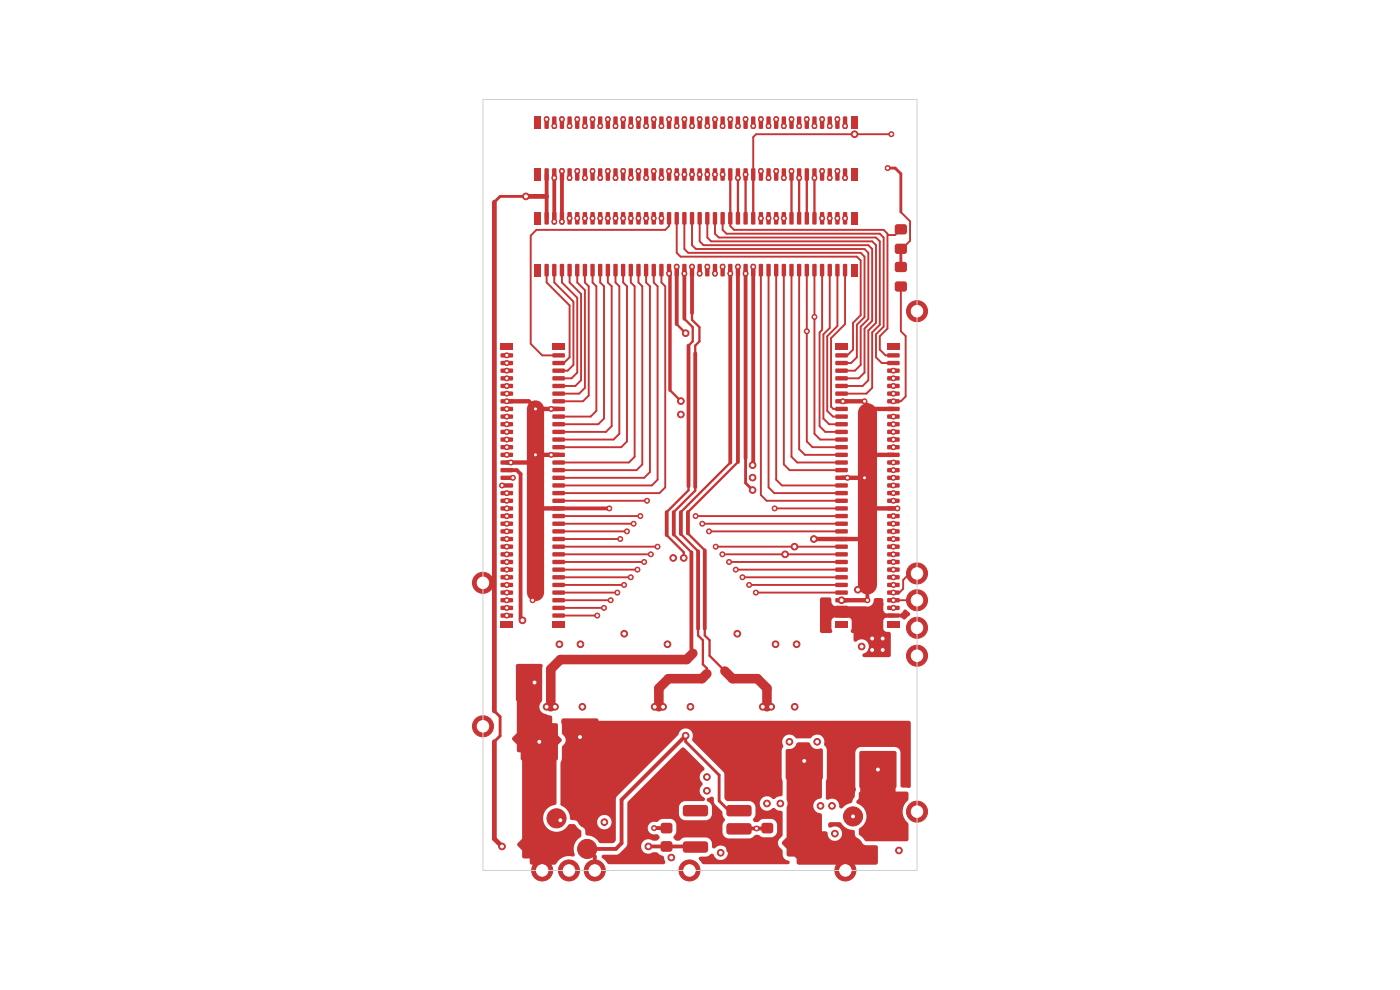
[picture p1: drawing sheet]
<svg xmlns="http://www.w3.org/2000/svg" width="297mm" height="210mm" viewBox="0 0 297 210" stroke-linecap="round" stroke-linejoin="round" font-family="sans-serif">
<g fill="#c83434" stroke="#c83434" stroke-width=".21">
<circle cx="181" cy="173.2" r="2.03"/>
<circle cx="124.6" cy="173.6" r="2.03"/>
<circle cx="181" cy="179.7" r="2.03"/>
</g>
<g fill="#c83434">
<path d="M190 47.7l.4-.2h1.5a.55 .55 0 0 1 .5 .6v1.1a.55 .55 0 0 1-.5 .5h-1.5a.55 .55 0 0 1-.6-.5v-1.1z"/>
<path d="M190 51.8l.4-.1h1.5a.55 .55 0 0 1 .5 .5v1.1a.55 .55 0 0 1-.5 .6h-1.5a.55 .55 0 0 1-.6-.6v-1.1z"/>
<path d="M190 59.8l.4-.1h1.5a.55 .55 0 0 1 .5 .5v1.1a.55 .55 0 0 1-.5 .6h-1.5a.55 .55 0 0 1-.6-.6v-1.1z"/>
<path d="M190 55.7l.4-.2h1.5a.55 .55 0 0 1 .5 .6v1.1a.55 .55 0 0 1-.5 .5h-1.5a.55 .55 0 0 1-.6-.5v-1.1z"/>
</g>
<circle cx="194.5" cy="66" r="2.23" fill="#c83434" stroke="#c83434" stroke-width=".21"/>
<g fill="#c83434">
<path d="M117.2 75l2.5-.1 .2 .3-.1 .5-.2 .2-2.3-.1-.1-.2z"/>
<path d="M106.2 75l2.5-.1 .2 .3-.1 .5-.2 .2-2.3-.1-.1-.2z"/>
<path d="M117.2 76.6h2.5l.2 .2-.1 .5-.2 .2h-2.3l-.1-.3z"/>
<path d="M106.2 76.6h2.5l.2 .2-.1 .5-.2 .2h-2.3l-.1-.3z"/>
<path d="M117.2 78.2h2.5l.2 .2-.1 .6-.2 .1h-2.3l-.1-.2z"/>
<path d="M106.2 78.2h2.5l.2 .2-.1 .6-.2 .1h-2.3l-.1-.2z"/>
<path d="M117.2 79.9l2.5-.1 .2 .2-.1 .6-.2 .1h-2.3l-.1-.2z"/>
<path d="M106.2 79.9l2.5-.1 .2 .2-.1 .6-.2 .1h-2.3l-.1-.2z"/>
<path d="M117.2 81.5l2.5-.1 .2 .2-.1 .6-.2 .1h-2.3l-.1-.2z"/>
<path d="M106.2 81.5l2.5-.1 .2 .2-.1 .6-.2 .1h-2.3l-.1-.2z"/>
<path d="M117.2 83.1h2.5l.2 .2-.1 .5-.2 .2-2.3-.1-.1-.2z"/>
<path d="M106.2 83.1h2.5l.2 .2-.1 .5-.2 .2-2.3-.1-.1-.2z"/>
<path d="M117.2 84.7h2.5l.2 .2-.1 .5-.2 .2h-2.3l-.1-.2z"/>
<path d="M106.2 84.7h2.5l.2 .2-.1 .5-.2 .2h-2.3l-.1-.2z"/>
<path d="M117.2 86.3h2.5l.2 .2-.1 .6-.2 .1h-2.3l-.1-.2z"/>
<path d="M106.2 86.3h2.5l.2 .2-.1 .6-.2 .1h-2.3l-.1-.2z"/>
<path d="M117.2 88l2.5-.1 .2 .2-.1 .6-.2 .1h-2.3l-.1-.2z"/>
<path d="M106.2 88l2.5-.1 .2 .2-.1 .6-.2 .1h-2.3l-.1-.2z"/>
<path d="M117.2 89.6l2.5-.1 .2 .3-.1 .5-.2 .2-2.3-.1-.1-.2z"/>
<path d="M106.2 89.6l2.5-.1 .2 .3-.1 .5-.2 .2-2.3-.1-.1-.2z"/>
<path d="M117.2 91.2h2.5l.2 .2-.1 .5-.2 .2h-2.3l-.1-.2z"/>
<path d="M106.2 91.2h2.5l.2 .2-.1 .5-.2 .2h-2.3l-.1-.2z"/>
<path d="M117.2 92.8h2.5l.2 .2-.1 .6-.2 .1h-2.3l-.1-.2z"/>
<path d="M106.2 92.8h2.5l.2 .2-.1 .6-.2 .1h-2.3l-.1-.2z"/>
<path d="M117.2 94.5l2.5-.1 .2 .2-.1 .6-.2 .1h-2.3l-.1-.2z"/>
<path d="M106.2 94.5l2.5-.1 .2 .2-.1 .6-.2 .1h-2.3l-.1-.2z"/>
<path d="M117.2 96.1l2.5-.1 .2 .3-.1 .5-.2 .2-2.3-.1-.1-.2z"/>
<path d="M106.2 96.1l2.5-.1 .2 .3-.1 .5-.2 .2-2.3-.1-.1-.2z"/>
<path d="M117.2 97.7h2.5l.2 .2-.1 .5-.2 .2h-2.3l-.1-.3z"/>
<path d="M106.2 97.7h2.5l.2 .2-.1 .5-.2 .2h-2.3l-.1-.3z"/>
<path d="M117.2 99.3h2.5l.2 .2-.1 .6-.2 .1h-2.3l-.1-.2z"/>
<path d="M106.2 99.3h2.5l.2 .2-.1 .6-.2 .1h-2.3l-.1-.2z"/>
<path d="M117.2 101l2.5-.1 .2 .2-.1 .6-.2 .1h-2.3l-.1-.2z"/>
<path d="M106.2 101l2.5-.1 .2 .2-.1 .6-.2 .1h-2.3l-.1-.2z"/>
<path d="M117.2 102.6l2.5-.1 .2 .2-.1 .6-.2 .1h-2.3l-.1-.2z"/>
<path d="M106.2 102.6l2.5-.1 .2 .2-.1 .6-.2 .1h-2.3l-.1-.2z"/>
<path d="M117.2 104.2h2.5l.2 .2-.1 .5-.2 .2h-2.3l-.1-.3z"/>
<path d="M106.2 104.2h2.5l.2 .2-.1 .5-.2 .2h-2.3l-.1-.3z"/>
<path d="M117.2 105.8h2.5l.2 .2-.1 .5-.2 .2h-2.3l-.1-.2z"/>
<path d="M106.2 105.8h2.5l.2 .2-.1 .5-.2 .2h-2.3l-.1-.2z"/>
<path d="M117.2 107.5l2.5-.1 .2 .2-.1 .6-.2 .1h-2.3l-.1-.2z"/>
<path d="M106.2 107.5l2.5-.1 .2 .2-.1 .6-.2 .1h-2.3l-.1-.2z"/>
<path d="M117.2 109.1l2.5-.1 .2 .2-.1 .6-.2 .1h-2.3l-.1-.2z"/>
<path d="M106.2 109.1l2.5-.1 .2 .2-.1 .6-.2 .1h-2.3l-.1-.2z"/>
<path d="M117.2 110.7l2.5-.1 .2 .3-.1 .5-.2 .2-2.3-.1-.1-.2z"/>
<path d="M106.2 110.7l2.5-.1 .2 .3-.1 .5-.2 .2-2.3-.1-.1-.2z"/>
<path d="M117.2 112.3h2.5l.2 .2-.1 .5-.2 .2h-2.3l-.1-.2z"/>
<path d="M106.2 112.3h2.5l.2 .2-.1 .5-.2 .2h-2.3l-.1-.2z"/>
<path d="M117.2 113.9h2.5l.2 .2-.1 .6-.2 .1h-2.3l-.1-.2z"/>
<path d="M106.2 113.9h2.5l.2 .2-.1 .6-.2 .1h-2.3l-.1-.2z"/>
<path d="M117.2 115.6l2.5-.1 .2 .2-.1 .6-.2 .1h-2.3l-.1-.2z"/>
<path d="M106.2 115.6l2.5-.1 .2 .2-.1 .6-.2 .1h-2.3l-.1-.2z"/>
<path d="M117.2 117.2l2.5-.1 .2 .3-.1 .5-.2 .2-2.3-.1-.1-.2z"/>
<path d="M106.2 117.2l2.5-.1 .2 .3-.1 .5-.2 .2-2.3-.1-.1-.2z"/>
<path d="M117.2 118.8h2.5l.2 .2-.1 .5-.2 .2h-2.3l-.1-.3z"/>
<path d="M106.2 118.8h2.5l.2 .2-.1 .5-.2 .2h-2.3l-.1-.3z"/>
<path d="M117.2 120.4h2.5l.2 .2-.1 .6-.2 .1h-2.3l-.1-.2z"/>
<path d="M106.2 120.4h2.5l.2 .2-.1 .6-.2 .1h-2.3l-.1-.2z"/>
<path d="M117.2 122.1l2.5-.1 .2 .2-.1 .6-.2 .1h-2.3l-.1-.2z"/>
<path d="M106.2 122.1l2.5-.1 .2 .2-.1 .6-.2 .1h-2.3l-.1-.2z"/>
<path d="M117.2 123.7l2.5-.1 .2 .2-.1 .6-.2 .1h-2.3l-.1-.2z"/>
<path d="M106.2 123.7l2.5-.1 .2 .2-.1 .6-.2 .1h-2.3l-.1-.2z"/>
<path d="M117.2 125.3h2.5l.2 .2-.1 .5-.2 .2h-2.3l-.1-.3z"/>
<path d="M106.2 125.3h2.5l.2 .2-.1 .5-.2 .2h-2.3l-.1-.3z"/>
<path d="M117.2 126.9h2.5l.2 .2-.1 .6-.2 .1h-2.3l-.1-.2z"/>
<path d="M106.2 126.9h2.5l.2 .2-.1 .6-.2 .1h-2.3l-.1-.2z"/>
<path d="M117.2 128.6l2.5-.1 .2 .2-.1 .6-.2 .1h-2.3l-.1-.2z"/>
<path d="M106.2 128.6l2.5-.1 .2 .2-.1 .6-.2 .1h-2.3l-.1-.2z"/>
<path d="M117.2 130.2l2.5-.1 .2 .2-.1 .6-.2 .1h-2.3l-.1-.2z"/>
<path d="M106.2 130.2l2.5-.1 .2 .2-.1 .6-.2 .1h-2.3l-.1-.2z"/>
<path d="M117.2 72.7h2.7v1.5h-2.7z"/>
<path d="M106.2 72.7h2.7v1.5h-2.7z"/>
<path d="M117.2 131.8h2.7v1.4h-2.7z"/>
<path d="M106.2 131.8h2.7v1.4h-2.7z"/>
<path d="M115.6 24.7h.6l.2 .1v2.3l-.1 .2-.6 .1-.2-.2z"/>
<path d="M115.6 35.7h.6l.2 .1v2.3l-.1 .2-.6 .1-.2-.2z"/>
<path d="M117.2 24.7h.6l.2 .1 .1 2.3-.2 .2-.5 .1-.3-.2z"/>
<path d="M117.2 35.7h.6l.2 .1 .1 2.3-.2 .2-.5 .1-.3-.2z"/>
<path d="M118.8 24.7h.6l.3 .1v2.3l-.2 .2-.5 .1-.2-.2z"/>
<path d="M118.8 35.7h.6l.3 .1v2.3l-.2 .2-.5 .1-.2-.2z"/>
<path d="M120.4 24.7h.7l.2 .1v2.3l-.1 .2-.6 .1-.2-.2z"/>
<path d="M120.4 35.7h.7l.2 .1v2.3l-.1 .2-.6 .1-.2-.2z"/>
<path d="M122.1 24.7h.6l.2 .1v2.3l-.1 .2-.6 .1-.2-.2z"/>
<path d="M122.1 35.7h.6l.2 .1v2.3l-.1 .2-.6 .1-.2-.2z"/>
<path d="M123.7 24.7h.6l.2 .1v2.3l-.1 .2-.6 .1-.2-.2z"/>
<path d="M123.7 35.7h.6l.2 .1v2.3l-.1 .2-.6 .1-.2-.2z"/>
<path d="M125.3 24.7h.6l.3 .1v2.3l-.2 .2-.5 .1-.2-.2z"/>
<path d="M125.3 35.7h.6l.3 .1v2.3l-.2 .2-.5 .1-.2-.2z"/>
<path d="M126.9 24.7h.7l.2 .1v2.3l-.1 .2-.6 .1-.2-.2z"/>
<path d="M126.9 35.7h.7l.2 .1v2.3l-.1 .2-.6 .1-.2-.2z"/>
<path d="M128.6 24.7h.6l.2 .1v2.3l-.1 .2-.6 .1-.2-.2z"/>
<path d="M128.6 35.7h.6l.2 .1v2.3l-.1 .2-.6 .1-.2-.2z"/>
<path d="M130.2 24.7h.6l.2 .1v2.3l-.1 .2-.6 .1-.2-.2z"/>
<path d="M130.2 35.7h.6l.2 .1v2.3l-.1 .2-.6 .1-.2-.2z"/>
<path d="M131.8 24.7h.6l.2 .1 .1 2.3-.2 .2-.5 .1-.2-.2z"/>
<path d="M131.8 35.7h.6l.2 .1 .1 2.3-.2 .2-.5 .1-.2-.2z"/>
<path d="M133.4 24.7h.7l.2 .1v2.3l-.2 .2-.5 .1-.2-.2z"/>
<path d="M133.4 35.7h.7l.2 .1v2.3l-.2 .2-.5 .1-.2-.2z"/>
<path d="M135 24.7h.7l.2 .1v2.3l-.1 .2-.6 .1-.2-.2z"/>
<path d="M135 35.7h.7l.2 .1v2.3l-.1 .2-.6 .1-.2-.2z"/>
<path d="M136.7 24.7h.6l.2 .1v2.3l-.1 .2-.6 .1-.2-.2z"/>
<path d="M136.7 35.7h.6l.2 .1v2.3l-.1 .2-.6 .1-.2-.2z"/>
<path d="M138.3 24.7h.6l.2 .1 .1 2.3-.2 .2-.5 .1-.3-.2z"/>
<path d="M138.3 35.7h.6l.2 .1 .1 2.3-.2 .2-.5 .1-.3-.2z"/>
<path d="M139.9 24.7h.6l.3 .1v2.3l-.2 .2-.5 .1-.2-.2z"/>
<path d="M139.9 35.7h.6l.3 .1v2.3l-.2 .2-.5 .1-.2-.2z"/>
<path d="M141.5 24.7h.7l.2 .1v2.3l-.1 .2-.6 .1-.2-.2z"/>
<path d="M141.5 35.7h.7l.2 .1v2.3l-.1 .2-.6 .1-.2-.2z"/>
<path d="M143.2 24.7h.6l.2 .1v2.3l-.1 .2-.6 .1-.2-.2z"/>
<path d="M143.2 35.7h.6l.2 .1v2.3l-.1 .2-.6 .1-.2-.2z"/>
<path d="M144.8 24.7h.6l.2 .1 .1 2.3-.2 .2-.5 .1-.3-.2z"/>
<path d="M144.8 35.7h.6l.2 .1 .1 2.3-.2 .2-.5 .1-.3-.2z"/>
<path d="M146.4 24.7h.6l.3 .1v2.3l-.2 .2-.5 .1-.2-.2z"/>
<path d="M146.4 35.7h.6l.3 .1v2.3l-.2 .2-.5 .1-.2-.2z"/>
<path d="M148 24.7h.7l.2 .1v2.3l-.1 .2-.6 .1-.2-.2z"/>
<path d="M148 35.7h.7l.2 .1v2.3l-.1 .2-.6 .1-.2-.2z"/>
<path d="M149.7 24.7h.6l.2 .1v2.3l-.1 .2-.6 .1-.2-.2z"/>
<path d="M149.7 35.7h.6l.2 .1v2.3l-.1 .2-.6 .1-.2-.2z"/>
<path d="M151.3 24.7h.6l.2 .1v2.3l-.1 .2-.6 .1-.2-.2z"/>
<path d="M151.3 35.7h.6l.2 .1v2.3l-.1 .2-.6 .1-.2-.2z"/>
<path d="M152.9 24.7h.6l.3 .1v2.3l-.2 .2-.5 .1-.2-.2z"/>
<path d="M152.9 35.7h.6l.3 .1v2.3l-.2 .2-.5 .1-.2-.2z"/>
<path d="M154.5 24.7h.7l.2 .1v2.3l-.2 .2-.5 .1-.2-.2z"/>
<path d="M154.5 35.7h.7l.2 .1v2.3l-.2 .2-.5 .1-.2-.2z"/>
<path d="M156.2 24.7h.6l.2 .1v2.3l-.1 .2-.6 .1-.2-.2z"/>
<path d="M156.2 35.7h.6l.2 .1v2.3l-.1 .2-.6 .1-.2-.2z"/>
<path d="M157.8 24.7h.6l.2 .1v2.3l-.1 .2-.6 .1-.2-.2z"/>
<path d="M157.8 35.7h.6l.2 .1v2.3l-.1 .2-.6 .1-.2-.2z"/>
<path d="M159.4 24.7h.6l.2 .1 .1 2.3-.2 .2-.5 .1-.3-.2z"/>
<path d="M159.4 35.7h.6l.2 .1 .1 2.3-.2 .2-.5 .1-.3-.2z"/>
<path d="M161 24.7h.7l.2 .1v2.3l-.2 .2-.5 .1-.2-.2z"/>
<path d="M161 35.7h.7l.2 .1v2.3l-.2 .2-.5 .1-.2-.2z"/>
<path d="M162.6 24.7h.7l.2 .1v2.3l-.1 .2-.6 .1-.2-.2z"/>
<path d="M162.6 35.7h.7l.2 .1v2.3l-.1 .2-.6 .1-.2-.2z"/>
<path d="M164.3 24.7h.6l.2 .1v2.3l-.1 .2-.6 .1-.2-.2z"/>
<path d="M164.3 35.7h.6l.2 .1v2.3l-.1 .2-.6 .1-.2-.2z"/>
<path d="M165.9 24.7h.6l.2 .1 .1 2.3-.2 .2-.5 .1-.3-.2z"/>
<path d="M165.9 35.7h.6l.2 .1 .1 2.3-.2 .2-.5 .1-.3-.2z"/>
<path d="M167.5 24.7h.6l.3 .1v2.3l-.2 .2-.5 .1-.2-.2z"/>
<path d="M167.5 35.7h.6l.3 .1v2.3l-.2 .2-.5 .1-.2-.2z"/>
<path d="M169.1 24.7h.7l.2 .1v2.3l-.1 .2-.6 .1-.2-.2z"/>
<path d="M169.1 35.7h.7l.2 .1v2.3l-.1 .2-.6 .1-.2-.2z"/>
<path d="M170.8 24.7h.6l.2 .1v2.3l-.1 .2-.6 .1-.2-.2z"/>
<path d="M170.8 35.7h.6l.2 .1v2.3l-.1 .2-.6 .1-.2-.2z"/>
<path d="M172.4 24.7h.6l.2 .1v2.3l-.1 .2-.6 .1-.2-.2z"/>
<path d="M172.4 35.7h.6l.2 .1v2.3l-.1 .2-.6 .1-.2-.2z"/>
<path d="M174 24.7h.6l.3 .1v2.3l-.2 .2-.5 .1-.2-.2z"/>
<path d="M174 35.7h.6l.3 .1v2.3l-.2 .2-.5 .1-.2-.2z"/>
<path d="M175.6 24.7h.7l.2 .1v2.3l-.1 .2-.6 .1-.2-.2z"/>
<path d="M175.6 35.7h.7l.2 .1v2.3l-.1 .2-.6 .1-.2-.2z"/>
<path d="M177.3 24.7h.6l.2 .1v2.3l-.1 .2-.6 .1-.2-.2z"/>
<path d="M177.3 35.7h.6l.2 .1v2.3l-.1 .2-.6 .1-.2-.2z"/>
<path d="M178.9 24.7h.6l.2 .1v2.3l-.1 .2-.6 .1-.2-.2z"/>
<path d="M178.9 35.7h.6l.2 .1v2.3l-.1 .2-.6 .1-.2-.2z"/>
<path d="M113.3 24.7h1.4v2.7h-1.4z"/>
<path d="M113.3 35.7h1.4v2.7h-1.4z"/>
<path d="M180.5 24.7h1.4v2.7h-1.4z"/>
<path d="M180.5 35.7h1.4v2.7h-1.4z"/>
</g>
<g fill="#c83434" stroke="#c83434" stroke-width=".21">
<circle cx="194.5" cy="139.1" r="2.23"/>
<circle cx="194.5" cy="127.3" r="2.23"/>
<circle cx="126.2" cy="184.7" r="2.23"/>
<circle cx="120.7" cy="184.7" r="2.23"/>
<circle cx="115" cy="184.7" r="2.23"/>
</g>
<g fill="#c83434">
<path d="M154.3 178.6l.4-.1h4.1a.61 .61 0 0 1 .7 .6v1.2a.61 .61 0 0 1-.7 .6h-4.1a.61 .61 0 0 1-.6-.6v-1.2z"/>
<path d="M154.3 174.8l.4-.2h4.1a.61 .61 0 0 1 .7 .6v1.2a.61 .61 0 0 1-.7 .6h-4.1a.61 .61 0 0 1-.6-.6v-1.2z"/>
<path d="M154.3 170.9l.4-.1h4.1a.61 .61 0 0 1 .7 .6v1.2a.61 .61 0 0 1-.7 .6h-4.1a.61 .61 0 0 1-.6-.6v-1.2z"/>
<path d="M145 170.9l.5-.1h4.1a.61 .61 0 0 1 .6 .6v1.2a.61 .61 0 0 1-.6 .6h-4.1a.61 .61 0 0 1-.7-.6v-1.2z"/>
<path d="M145 178.6l.5-.1h4.1a.61 .61 0 0 1 .6 .6v1.2a.61 .61 0 0 1-.6 .6h-4.1a.61 .61 0 0 1-.7-.6v-1.2z"/>
<path d="M188.3 75l2.4-.1 .2 .3v.5l-.3 .2-2.3-.1-.1-.2z"/>
<path d="M177.3 75l2.4-.1 .2 .3v.5l-.3 .2-2.3-.1-.1-.2z"/>
<path d="M188.3 76.6h2.4l.2 .2v.5l-.3 .2h-2.3l-.1-.3z"/>
<path d="M177.3 76.6h2.4l.2 .2v.5l-.3 .2h-2.3l-.1-.3z"/>
<path d="M188.3 78.2h2.4l.2 .2v.6l-.3 .1h-2.3l-.1-.2z"/>
<path d="M177.3 78.2h2.4l.2 .2v.6l-.3 .1h-2.3l-.1-.2z"/>
<path d="M188.3 79.9l2.4-.1 .2 .2v.6l-.3 .1h-2.3l-.1-.2z"/>
<path d="M177.3 79.9l2.4-.1 .2 .2v.6l-.3 .1h-2.3l-.1-.2z"/>
<path d="M188.3 81.5l2.4-.1 .2 .2v.6l-.3 .1h-2.3l-.1-.2z"/>
<path d="M177.3 81.5l2.4-.1 .2 .2v.6l-.3 .1h-2.3l-.1-.2z"/>
<path d="M188.3 83.1h2.4l.2 .2v.5l-.3 .2-2.3-.1-.1-.2z"/>
<path d="M177.3 83.1h2.4l.2 .2v.5l-.3 .2-2.3-.1-.1-.2z"/>
<path d="M188.3 84.7h2.4l.2 .2v.5l-.3 .2h-2.3l-.1-.2z"/>
<path d="M177.3 84.7h2.4l.2 .2v.5l-.3 .2h-2.3l-.1-.2z"/>
<path d="M188.3 86.3h2.4l.2 .2v.6l-.3 .1h-2.3l-.1-.2z"/>
<path d="M177.3 86.3h2.4l.2 .2v.6l-.3 .1h-2.3l-.1-.2z"/>
<path d="M188.3 88l2.4-.1 .2 .2v.6l-.3 .1h-2.3l-.1-.2z"/>
<path d="M177.3 88l2.4-.1 .2 .2v.6l-.3 .1h-2.3l-.1-.2z"/>
<path d="M188.3 89.6l2.4-.1 .2 .3v.5l-.3 .2-2.3-.1-.1-.2z"/>
<path d="M177.3 89.6l2.4-.1 .2 .3v.5l-.3 .2-2.3-.1-.1-.2z"/>
<path d="M188.3 91.2h2.4l.2 .2v.5l-.3 .2h-2.3l-.1-.2z"/>
<path d="M177.3 91.2h2.4l.2 .2v.5l-.3 .2h-2.3l-.1-.2z"/>
<path d="M188.3 92.8h2.4l.2 .2v.6l-.3 .1h-2.3l-.1-.2z"/>
<path d="M177.3 92.8h2.4l.2 .2v.6l-.3 .1h-2.3l-.1-.2z"/>
<path d="M188.3 94.5l2.4-.1 .2 .2v.6l-.3 .1h-2.3l-.1-.2z"/>
<path d="M177.3 94.5l2.4-.1 .2 .2v.6l-.3 .1h-2.3l-.1-.2z"/>
<path d="M188.3 96.1l2.4-.1 .2 .3v.5l-.3 .2-2.3-.1-.1-.2z"/>
<path d="M177.3 96.1l2.4-.1 .2 .3v.5l-.3 .2-2.3-.1-.1-.2z"/>
<path d="M188.3 97.7h2.4l.2 .2v.5l-.3 .2h-2.3l-.1-.3z"/>
<path d="M177.3 97.7h2.4l.2 .2v.5l-.3 .2h-2.3l-.1-.3z"/>
<path d="M188.3 99.3h2.4l.2 .2v.6l-.3 .1h-2.3l-.1-.2z"/>
<path d="M177.3 99.3h2.4l.2 .2v.6l-.3 .1h-2.3l-.1-.2z"/>
<path d="M188.3 101l2.4-.1 .2 .2v.6l-.3 .1h-2.3l-.1-.2z"/>
<path d="M177.3 101l2.4-.1 .2 .2v.6l-.3 .1h-2.3l-.1-.2z"/>
<path d="M188.3 102.6l2.4-.1 .2 .2v.6l-.3 .1h-2.3l-.1-.2z"/>
<path d="M177.3 102.6l2.4-.1 .2 .2v.6l-.3 .1h-2.3l-.1-.2z"/>
<path d="M188.3 104.2h2.4l.2 .2v.5l-.3 .2h-2.3l-.1-.3z"/>
<path d="M177.3 104.2h2.4l.2 .2v.5l-.3 .2h-2.3l-.1-.3z"/>
<path d="M188.3 105.8h2.4l.2 .2v.5l-.3 .2h-2.3l-.1-.2z"/>
<path d="M177.3 105.8h2.4l.2 .2v.5l-.3 .2h-2.3l-.1-.2z"/>
<path d="M188.3 107.5l2.4-.1 .2 .2v.6l-.3 .1h-2.3l-.1-.2z"/>
<path d="M177.3 107.5l2.4-.1 .2 .2v.6l-.3 .1h-2.3l-.1-.2z"/>
<path d="M188.3 109.1l2.4-.1 .2 .2v.6l-.3 .1h-2.3l-.1-.2z"/>
<path d="M177.3 109.1l2.4-.1 .2 .2v.6l-.3 .1h-2.3l-.1-.2z"/>
<path d="M188.3 110.7l2.4-.1 .2 .3v.5l-.3 .2-2.3-.1-.1-.2z"/>
<path d="M177.3 110.7l2.4-.1 .2 .3v.5l-.3 .2-2.3-.1-.1-.2z"/>
<path d="M188.3 112.3h2.4l.2 .2v.5l-.3 .2h-2.3l-.1-.2z"/>
<path d="M177.3 112.3h2.4l.2 .2v.5l-.3 .2h-2.3l-.1-.2z"/>
<path d="M188.3 113.9h2.4l.2 .2v.6l-.3 .1h-2.3l-.1-.2z"/>
<path d="M177.3 113.9h2.4l.2 .2v.6l-.3 .1h-2.3l-.1-.2z"/>
<path d="M188.3 115.6l2.4-.1 .2 .2v.6l-.3 .1h-2.3l-.1-.2z"/>
<path d="M177.3 115.6l2.4-.1 .2 .2v.6l-.3 .1h-2.3l-.1-.2z"/>
<path d="M188.3 117.2l2.4-.1 .2 .3v.5l-.3 .2-2.3-.1-.1-.2z"/>
<path d="M177.3 117.2l2.4-.1 .2 .3v.5l-.3 .2-2.3-.1-.1-.2z"/>
<path d="M188.3 118.8h2.4l.2 .2v.5l-.3 .2h-2.3l-.1-.3z"/>
<path d="M177.3 118.8h2.4l.2 .2v.5l-.3 .2h-2.3l-.1-.3z"/>
<path d="M188.3 120.4h2.4l.2 .2v.6l-.3 .1h-2.3l-.1-.2z"/>
<path d="M177.3 120.4h2.4l.2 .2v.6l-.3 .1h-2.3l-.1-.2z"/>
<path d="M188.3 122.1l2.4-.1 .2 .2v.6l-.3 .1h-2.3l-.1-.2z"/>
<path d="M177.3 122.1l2.4-.1 .2 .2v.6l-.3 .1h-2.3l-.1-.2z"/>
<path d="M188.3 123.7l2.4-.1 .2 .2v.6l-.3 .1h-2.3l-.1-.2z"/>
<path d="M177.3 123.7l2.4-.1 .2 .2v.6l-.3 .1h-2.3l-.1-.2z"/>
<path d="M188.3 125.3h2.4l.2 .2v.5l-.3 .2h-2.3l-.1-.3z"/>
<path d="M177.3 125.3h2.4l.2 .2v.5l-.3 .2h-2.3l-.1-.3z"/>
<path d="M188.3 126.9h2.4l.2 .2v.6l-.3 .1h-2.3l-.1-.2z"/>
<path d="M177.3 126.9h2.4l.2 .2v.6l-.3 .1h-2.3l-.1-.2z"/>
<path d="M188.3 128.6l2.4-.1 .2 .2v.6l-.3 .1h-2.3l-.1-.2z"/>
<path d="M177.3 128.6l2.4-.1 .2 .2v.6l-.3 .1h-2.3l-.1-.2z"/>
<path d="M188.3 130.2l2.4-.1 .2 .2v.6l-.3 .1h-2.3l-.1-.2z"/>
<path d="M177.3 130.2l2.4-.1 .2 .2v.6l-.3 .1h-2.3l-.1-.2z"/>
<path d="M188.2 72.7h2.7v1.5h-2.7z"/>
<path d="M177.2 72.7h2.7v1.5h-2.7z"/>
<path d="M188.2 131.8h2.7v1.4h-2.7z"/>
<path d="M177.2 131.8h2.7v1.4h-2.7z"/>
</g>
<g fill="#c83434" stroke="#c83434" stroke-width=".21">
<circle cx="194.5" cy="172.2" r="2.23"/>
<circle cx="194.5" cy="133.2" r="2.23"/>
</g>
<g fill="#c83434">
<path d="M161.7 178.6l.4-.2h1.4a.57 .57 0 0 1 .5 .6v1.1a.57 .57 0 0 1-.5 .6h-1.4a.57 .57 0 0 1-.6-.6v-1.1z"/>
<path d="M161.7 174.7l.4-.2h1.4a.57 .57 0 0 1 .5 .6v1.1a.57 .57 0 0 1-.5 .6h-1.4a.57 .57 0 0 1-.6-.6v-1.1z"/>
</g>
<g fill="#c83434" stroke="#c83434" stroke-width=".21">
<circle cx="118.1" cy="180.1" r="2.03"/>
<circle cx="118.1" cy="173.6" r="2.03"/>
<circle cx="102.5" cy="154.1" r="2.23"/>
</g>
<g fill="#c83434">
<path d="M140.3 178.6l.4-.2h1.4a.57 .57 0 0 1 .6 .6v1.1a.57 .57 0 0 1-.6 .6h-1.4a.57 .57 0 0 1-.6-.6v-1.1z"/>
<path d="M140.3 174.7l.4-.2h1.4a.57 .57 0 0 1 .6 .6v1.1a.57 .57 0 0 1-.6 .6h-1.4a.57 .57 0 0 1-.6-.6v-1.1z"/>
</g>
<g fill="#c83434" stroke="#c83434" stroke-width=".21">
<circle cx="194.5" cy="121.6" r="2.23"/>
<circle cx="187.5" cy="173.2" r="2.03"/>
<circle cx="124.6" cy="180.1" r="2.03"/>
</g>
<g fill="#c83434">
<path d="M115.6 45h.6l.2 .1v2.3l-.1 .2h-.6l-.2-.1z"/>
<path d="M115.6 56h.6l.2 .1v2.3l-.1 .2h-.6l-.2-.1z"/>
<path d="M117.2 45h.6l.2 .1 .1 2.3-.2 .2h-.5l-.3-.1z"/>
<path d="M117.2 56h.6l.2 .1 .1 2.3-.2 .2h-.5l-.3-.1z"/>
<path d="M118.8 45h.6l.3 .1v2.3l-.2 .2h-.5l-.2-.1z"/>
<path d="M118.8 56h.6l.3 .1v2.3l-.2 .2h-.5l-.2-.1z"/>
<path d="M120.4 45h.7l.2 .1v2.3l-.1 .2h-.6l-.2-.1z"/>
<path d="M120.4 56h.7l.2 .1v2.3l-.1 .2h-.6l-.2-.1z"/>
<path d="M122.1 45h.6l.2 .1v2.3l-.1 .2h-.6l-.2-.1z"/>
<path d="M122.1 56h.6l.2 .1v2.3l-.1 .2h-.6l-.2-.1z"/>
<path d="M123.7 45h.6l.2 .1v2.3l-.1 .2h-.6l-.2-.1z"/>
<path d="M123.7 56h.6l.2 .1v2.3l-.1 .2h-.6l-.2-.1z"/>
<path d="M125.3 45h.6l.3 .1v2.3l-.2 .2h-.5l-.2-.1z"/>
<path d="M125.3 56h.6l.3 .1v2.3l-.2 .2h-.5l-.2-.1z"/>
<path d="M126.9 45h.7l.2 .1v2.3l-.1 .2h-.6l-.2-.1z"/>
<path d="M126.9 56h.7l.2 .1v2.3l-.1 .2h-.6l-.2-.1z"/>
<path d="M128.6 45h.6l.2 .1v2.3l-.1 .2h-.6l-.2-.1z"/>
<path d="M128.6 56h.6l.2 .1v2.3l-.1 .2h-.6l-.2-.1z"/>
<path d="M130.2 45h.6l.2 .1v2.3l-.1 .2h-.6l-.2-.1z"/>
<path d="M130.2 56h.6l.2 .1v2.3l-.1 .2h-.6l-.2-.1z"/>
<path d="M131.8 45h.6l.2 .1 .1 2.3-.2 .2h-.5l-.2-.1z"/>
<path d="M131.8 56h.6l.2 .1 .1 2.3-.2 .2h-.5l-.2-.1z"/>
<path d="M133.4 45h.7l.2 .1v2.3l-.2 .2h-.5l-.2-.1z"/>
<path d="M133.4 56h.7l.2 .1v2.3l-.2 .2h-.5l-.2-.1z"/>
<path d="M135 45h.7l.2 .1v2.3l-.1 .2h-.6l-.2-.1z"/>
<path d="M135 56h.7l.2 .1v2.3l-.1 .2h-.6l-.2-.1z"/>
<path d="M136.7 45h.6l.2 .1v2.3l-.1 .2h-.6l-.2-.1z"/>
<path d="M136.7 56h.6l.2 .1v2.3l-.1 .2h-.6l-.2-.1z"/>
<path d="M138.3 45h.6l.2 .1 .1 2.3-.2 .2h-.5l-.3-.1z"/>
<path d="M138.3 56h.6l.2 .1 .1 2.3-.2 .2h-.5l-.3-.1z"/>
<path d="M139.9 45h.6l.3 .1v2.3l-.2 .2h-.5l-.2-.1z"/>
<path d="M139.9 56h.6l.3 .1v2.3l-.2 .2h-.5l-.2-.1z"/>
<path d="M141.5 45h.7l.2 .1v2.3l-.1 .2h-.6l-.2-.1z"/>
<path d="M141.5 56h.7l.2 .1v2.3l-.1 .2h-.6l-.2-.1z"/>
<path d="M143.2 45h.6l.2 .1v2.3l-.1 .2h-.6l-.2-.1z"/>
<path d="M143.2 56h.6l.2 .1v2.3l-.1 .2h-.6l-.2-.1z"/>
<path d="M144.8 45h.6l.2 .1 .1 2.3-.2 .2h-.5l-.3-.1z"/>
<path d="M144.8 56h.6l.2 .1 .1 2.3-.2 .2h-.5l-.3-.1z"/>
<path d="M146.4 45h.6l.3 .1v2.3l-.2 .2h-.5l-.2-.1z"/>
<path d="M146.4 56h.6l.3 .1v2.3l-.2 .2h-.5l-.2-.1z"/>
<path d="M148 45h.7l.2 .1v2.3l-.1 .2h-.6l-.2-.1z"/>
<path d="M148 56h.7l.2 .1v2.3l-.1 .2h-.6l-.2-.1z"/>
<path d="M149.7 45h.6l.2 .1v2.3l-.1 .2h-.6l-.2-.1z"/>
<path d="M149.7 56h.6l.2 .1v2.3l-.1 .2h-.6l-.2-.1z"/>
<path d="M151.3 45h.6l.2 .1v2.3l-.1 .2h-.6l-.2-.1z"/>
<path d="M151.3 56h.6l.2 .1v2.3l-.1 .2h-.6l-.2-.1z"/>
<path d="M152.9 45h.6l.3 .1v2.3l-.2 .2h-.5l-.2-.1z"/>
<path d="M152.9 56h.6l.3 .1v2.3l-.2 .2h-.5l-.2-.1z"/>
<path d="M154.5 45h.7l.2 .1v2.3l-.2 .2h-.5l-.2-.1z"/>
<path d="M154.5 56h.7l.2 .1v2.3l-.2 .2h-.5l-.2-.1z"/>
<path d="M156.2 45h.6l.2 .1v2.3l-.1 .2h-.6l-.2-.1z"/>
<path d="M156.2 56h.6l.2 .1v2.3l-.1 .2h-.6l-.2-.1z"/>
<path d="M157.8 45h.6l.2 .1v2.3l-.1 .2h-.6l-.2-.1z"/>
<path d="M157.8 56h.6l.2 .1v2.3l-.1 .2h-.6l-.2-.1z"/>
<path d="M159.4 45h.6l.2 .1 .1 2.3-.2 .2h-.5l-.3-.1z"/>
<path d="M159.4 56h.6l.2 .1 .1 2.3-.2 .2h-.5l-.3-.1z"/>
<path d="M161 45h.7l.2 .1v2.3l-.2 .2h-.5l-.2-.1z"/>
<path d="M161 56h.7l.2 .1v2.3l-.2 .2h-.5l-.2-.1z"/>
<path d="M162.6 45h.7l.2 .1v2.3l-.1 .2h-.6l-.2-.1z"/>
<path d="M162.6 56h.7l.2 .1v2.3l-.1 .2h-.6l-.2-.1z"/>
<path d="M164.3 45h.6l.2 .1v2.3l-.1 .2h-.6l-.2-.1z"/>
<path d="M164.3 56h.6l.2 .1v2.3l-.1 .2h-.6l-.2-.1z"/>
<path d="M165.9 45h.6l.2 .1 .1 2.3-.2 .2h-.5l-.3-.1z"/>
<path d="M165.9 56h.6l.2 .1 .1 2.3-.2 .2h-.5l-.3-.1z"/>
<path d="M167.5 45h.6l.3 .1v2.3l-.2 .2h-.5l-.2-.1z"/>
<path d="M167.5 56h.6l.3 .1v2.3l-.2 .2h-.5l-.2-.1z"/>
<path d="M169.1 45h.7l.2 .1v2.3l-.1 .2h-.6l-.2-.1z"/>
<path d="M169.1 56h.7l.2 .1v2.3l-.1 .2h-.6l-.2-.1z"/>
<path d="M170.8 45h.6l.2 .1v2.3l-.1 .2h-.6l-.2-.1z"/>
<path d="M170.8 56h.6l.2 .1v2.3l-.1 .2h-.6l-.2-.1z"/>
<path d="M172.4 45h.6l.2 .1v2.3l-.1 .2h-.6l-.2-.1z"/>
<path d="M172.4 56h.6l.2 .1v2.3l-.1 .2h-.6l-.2-.1z"/>
<path d="M174 45h.6l.3 .1v2.3l-.2 .2h-.5l-.2-.1z"/>
<path d="M174 56h.6l.3 .1v2.3l-.2 .2h-.5l-.2-.1z"/>
<path d="M175.6 45h.7l.2 .1v2.3l-.1 .2h-.6l-.2-.1z"/>
<path d="M175.6 56h.7l.2 .1v2.3l-.1 .2h-.6l-.2-.1z"/>
<path d="M177.3 45h.6l.2 .1v2.3l-.1 .2h-.6l-.2-.1z"/>
<path d="M177.3 56h.6l.2 .1v2.3l-.1 .2h-.6l-.2-.1z"/>
<path d="M178.9 45h.6l.2 .1v2.3l-.1 .2h-.6l-.2-.1z"/>
<path d="M178.9 56h.6l.2 .1v2.3l-.1 .2h-.6l-.2-.1z"/>
<path d="M113.3 45h1.4v2.6h-1.4z"/>
<path d="M113.3 56h1.4v2.6h-1.4z"/>
<path d="M180.5 45h1.4v2.6h-1.4z"/>
<path d="M180.5 56h1.4v2.6h-1.4z"/>
</g>
<g fill="#c83434" stroke="#c83434" stroke-width=".21">
<circle cx="179.3" cy="184.7" r="2.23"/>
<circle cx="146.3" cy="184.7" r="2.23"/>
<circle cx="102.5" cy="123.6" r="2.23"/>
<circle cx="138.8" cy="175.7" r=".53"/>
<circle cx="150.1" cy="26.7" r=".53"/>
<circle cx="156.4" cy="134.4" r=".71"/>
<circle cx="182.8" cy="137.1" r=".71"/>
<circle cx="148.4" cy="25.3" r=".53"/>
<circle cx="123.5" cy="149.9" r=".71"/>
<circle cx="168.6" cy="149.9" r=".71"/>
<circle cx="141.6" cy="136.7" r=".71"/>
<circle cx="150.1" cy="56.6" r=".53"/>
<circle cx="123.1" cy="136.7" r=".71"/>
<circle cx="169" cy="136.7" r=".71"/>
<circle cx="181" cy="173.2" r=".71"/>
<circle cx="148.4" cy="58" r=".53"/>
<circle cx="164.5" cy="136.7" r=".71"/>
<circle cx="132.4" cy="134.4" r=".71"/>
<circle cx="160.5" cy="175.7" r=".53"/>
<circle cx="118.7" cy="136.7" r=".71"/>
<circle cx="146.5" cy="149.9" r=".71"/>
<circle cx="159.7" cy="101.3" r=".71"/>
<circle cx="142.8" cy="118.4" r=".71"/>
<circle cx="123" cy="156.3" r=".71"/>
<circle cx="185" cy="137.9" r=".71"/>
<circle cx="187.3" cy="135.4" r=".71"/>
<circle cx="185" cy="135.4" r=".71"/>
<circle cx="187.3" cy="137.9" r=".71"/>
<circle cx="170.6" cy="161.4" r=".71"/>
<circle cx="183.4" cy="101.4" r=".53"/>
<circle cx="172.6" cy="114.3" r=".71"/>
<circle cx="151.7" cy="25.3" r=".53"/>
<circle cx="178.8" cy="85.1" r=".53"/>
<circle cx="119.2" cy="47" r=".53"/>
<circle cx="190.7" cy="180.4" r=".71"/>
<circle cx="178.5" cy="127.3" r=".71"/>
<circle cx="116.9" cy="86.7" r=".53"/>
<circle cx="107.5" cy="127.3" r=".53"/>
<circle cx="151.7" cy="58" r=".53"/>
<circle cx="183.4" cy="85.1" r=".53"/>
<circle cx="128.2" cy="174.4" r=".71"/>
<circle cx="167.5" cy="157.4" r=".71"/>
<circle cx="113" cy="127.3" r=".53"/>
<circle cx="117.6" cy="37.7" r=".53"/>
<circle cx="153.3" cy="26.7" r=".53"/>
<circle cx="150" cy="167.7" r=".71"/>
<circle cx="118.9" cy="174" r=".71"/>
<circle cx="107.5" cy="114.3" r=".53"/>
<circle cx="129.3" cy="107.8" r=".53"/>
<circle cx="182" cy="125.1" r=".71"/>
<circle cx="119.2" cy="36.3" r=".53"/>
<circle cx="153.3" cy="56.6" r=".53"/>
<circle cx="144.4" cy="87.9" r=".71"/>
<circle cx="162.7" cy="170.4" r=".71"/>
<circle cx="107.5" cy="85.1" r=".53"/>
<circle cx="190.4" cy="107.8" r=".53"/>
<circle cx="117.6" cy="47" r=".53"/>
<circle cx="152.9" cy="180.9" r=".71"/>
<circle cx="188.3" cy="35.7" r=".53"/>
<circle cx="142.4" cy="181.9" r=".71"/>
<circle cx="184" cy="127.3" r=".53"/>
<circle cx="173.4" cy="157.4" r=".71"/>
<circle cx="108.8" cy="101.4" r=".53"/>
<circle cx="108.4" cy="98.1" r=".53"/>
<circle cx="165.5" cy="170.4" r=".71"/>
<circle cx="113.6" cy="96.5" r=".53"/>
<circle cx="174.1" cy="171" r=".71"/>
<circle cx="116.9" cy="96.5" r=".53"/>
<circle cx="176.5" cy="171" r=".71"/>
<circle cx="177.1" cy="176.8" r=".71"/>
<circle cx="150" cy="164.8" r=".71"/>
<circle cx="113.6" cy="86.7" r=".53"/>
<circle cx="179.8" cy="101.4" r=".53"/>
<circle cx="189.5" cy="85.1" r=".53"/>
<circle cx="166.3" cy="46.3" r=".53"/>
<circle cx="189.1" cy="28.5" r=".53"/>
<circle cx="189.5" cy="129" r=".53"/>
<circle cx="181.3" cy="28.5" r=".71"/>
<circle cx="120.8" cy="46.3" r=".53"/>
<circle cx="107.5" cy="75.4" r=".53"/>
<circle cx="122.5" cy="46.3" r=".53"/>
<circle cx="107.5" cy="77" r=".53"/>
<circle cx="124.1" cy="46.3" r=".53"/>
<circle cx="107.5" cy="78.6" r=".53"/>
<circle cx="125.7" cy="46.3" r=".53"/>
<circle cx="107.5" cy="80.3" r=".53"/>
<circle cx="127.3" cy="46.3" r=".53"/>
<circle cx="107.5" cy="81.9" r=".53"/>
<circle cx="107.5" cy="83.5" r=".53"/>
<circle cx="129" cy="46.3" r=".53"/>
<circle cx="130.6" cy="46.3" r=".53"/>
<circle cx="107.5" cy="86.7" r=".53"/>
<circle cx="107.5" cy="88.4" r=".53"/>
<circle cx="132.2" cy="46.3" r=".53"/>
<circle cx="133.8" cy="46.3" r=".53"/>
<circle cx="107.5" cy="90" r=".53"/>
<circle cx="107.5" cy="91.6" r=".53"/>
<circle cx="135.4" cy="46.3" r=".53"/>
<circle cx="137.1" cy="46.3" r=".53"/>
<circle cx="107.5" cy="93.2" r=".53"/>
<circle cx="107.5" cy="94.9" r=".53"/>
<circle cx="138.7" cy="46.3" r=".53"/>
<circle cx="140.3" cy="46.3" r=".53"/>
<circle cx="107.5" cy="96.5" r=".53"/>
<circle cx="110.8" cy="131.6" r=".71"/>
<circle cx="164.7" cy="46.3" r=".53"/>
<circle cx="106.5" cy="103" r=".53"/>
<circle cx="124.1" cy="37.7" r=".53"/>
<circle cx="107.5" cy="104.6" r=".53"/>
<circle cx="140.3" cy="26.7" r=".53"/>
<circle cx="137.3" cy="106.2" r=".53"/>
<circle cx="107.5" cy="106.2" r=".53"/>
<circle cx="122.5" cy="36.3" r=".53"/>
<circle cx="107.5" cy="107.8" r=".53"/>
<circle cx="120.8" cy="37.7" r=".53"/>
<circle cx="138.7" cy="25.3" r=".53"/>
<circle cx="135.8" cy="109.5" r=".53"/>
<circle cx="132.2" cy="25.3" r=".53"/>
<circle cx="107.5" cy="109.5" r=".53"/>
<circle cx="134.4" cy="111.1" r=".53"/>
<circle cx="137.1" cy="26.7" r=".53"/>
<circle cx="107.5" cy="111.1" r=".53"/>
<circle cx="130.6" cy="26.7" r=".53"/>
<circle cx="135.4" cy="25.3" r=".53"/>
<circle cx="133" cy="112.7" r=".53"/>
<circle cx="107.5" cy="112.7" r=".53"/>
<circle cx="129" cy="25.3" r=".53"/>
<circle cx="131.6" cy="114.3" r=".53"/>
<circle cx="133.8" cy="26.7" r=".53"/>
<circle cx="140.3" cy="37.7" r=".53"/>
<circle cx="139.5" cy="116" r=".53"/>
<circle cx="107.5" cy="116" r=".53"/>
<circle cx="127.3" cy="26.7" r=".53"/>
<circle cx="138.1" cy="117.6" r=".53"/>
<circle cx="138.7" cy="36.3" r=".53"/>
<circle cx="107.5" cy="117.6" r=".53"/>
<circle cx="125.7" cy="25.3" r=".53"/>
<circle cx="137.1" cy="37.7" r=".53"/>
<circle cx="136.7" cy="119.2" r=".53"/>
<circle cx="124.1" cy="26.7" r=".53"/>
<circle cx="107.5" cy="119.2" r=".53"/>
<circle cx="135.2" cy="120.8" r=".53"/>
<circle cx="135.4" cy="36.3" r=".53"/>
<circle cx="122.5" cy="25.3" r=".53"/>
<circle cx="107.5" cy="120.8" r=".53"/>
<circle cx="133.8" cy="122.5" r=".53"/>
<circle cx="133.8" cy="37.7" r=".53"/>
<circle cx="107.5" cy="122.5" r=".53"/>
<circle cx="120.8" cy="26.7" r=".53"/>
<circle cx="132.4" cy="124.1" r=".53"/>
<circle cx="132.2" cy="36.3" r=".53"/>
<circle cx="119.2" cy="25.3" r=".53"/>
<circle cx="107.5" cy="124.1" r=".53"/>
<circle cx="131" cy="125.7" r=".53"/>
<circle cx="130.6" cy="37.7" r=".53"/>
<circle cx="117.6" cy="26.7" r=".53"/>
<circle cx="107.5" cy="125.7" r=".53"/>
<circle cx="129" cy="36.3" r=".53"/>
<circle cx="129.5" cy="127.3" r=".53"/>
<circle cx="128.1" cy="129" r=".53"/>
<circle cx="127.3" cy="37.7" r=".53"/>
<circle cx="107.5" cy="129" r=".53"/>
<circle cx="116" cy="25.3" r=".53"/>
<circle cx="125.7" cy="36.3" r=".53"/>
<circle cx="126.7" cy="130.6" r=".53"/>
<circle cx="141.9" cy="36.3" r=".53"/>
<circle cx="107.5" cy="130.6" r=".53"/>
<circle cx="137.5" cy="179.6" r=".71"/>
<circle cx="106.5" cy="179.6" r=".71"/>
<circle cx="111.6" cy="41.7" r=".71"/>
<circle cx="141.9" cy="25.3" r=".53"/>
<circle cx="141.9" cy="58" r=".53"/>
<circle cx="144.4" cy="85.1" r=".71"/>
<circle cx="143.6" cy="56.6" r=".53"/>
<circle cx="145.5" cy="70.7" r=".71"/>
<circle cx="143.6" cy="26.7" r=".53"/>
<circle cx="189.5" cy="114.3" r=".53"/>
<circle cx="143.6" cy="37" r=".53"/>
<circle cx="145.2" cy="58" r=".53"/>
<circle cx="145.1" cy="118.4" r=".71"/>
<circle cx="145.2" cy="25.3" r=".53"/>
<circle cx="145.2" cy="37" r=".53"/>
<circle cx="189.5" cy="116" r=".53"/>
<circle cx="116" cy="149.9" r=".71"/>
<circle cx="146.8" cy="26.7" r=".53"/>
<circle cx="146.8" cy="56.6" r=".53"/>
<circle cx="117.7" cy="149.9" r=".71"/>
<circle cx="189.5" cy="117.6" r=".53"/>
<circle cx="146.8" cy="37" r=".53"/>
<circle cx="148.4" cy="37" r=".53"/>
<circle cx="189.5" cy="119.2" r=".53"/>
<circle cx="150.1" cy="37" r=".53"/>
<circle cx="189.5" cy="120.8" r=".53"/>
<circle cx="151.7" cy="37" r=".53"/>
<circle cx="189.5" cy="122.5" r=".53"/>
<circle cx="189.5" cy="124.1" r=".53"/>
<circle cx="153.3" cy="37" r=".53"/>
<circle cx="140.7" cy="149.9" r=".71"/>
<circle cx="138.9" cy="149.9" r=".71"/>
<circle cx="154.9" cy="58" r=".53"/>
<circle cx="154.9" cy="25.3" r=".53"/>
<circle cx="161.8" cy="149.9" r=".71"/>
<circle cx="156.5" cy="56.6" r=".53"/>
<circle cx="163.6" cy="149.9" r=".71"/>
<circle cx="156.5" cy="26.7" r=".53"/>
<circle cx="189.5" cy="125.7" r=".53"/>
<circle cx="156.5" cy="37.7" r=".53"/>
<circle cx="159.7" cy="104" r=".71"/>
<circle cx="158.2" cy="25.3" r=".53"/>
<circle cx="158.2" cy="58" r=".53"/>
<circle cx="189.5" cy="127.3" r=".53"/>
<circle cx="158.2" cy="37" r=".53"/>
<circle cx="159.8" cy="26.7" r=".53"/>
<circle cx="159.8" cy="56.6" r=".53"/>
<circle cx="159.7" cy="98.7" r=".71"/>
<circle cx="164.3" cy="107.8" r=".53"/>
<circle cx="161.4" cy="25.3" r=".53"/>
<circle cx="161.4" cy="36.3" r=".53"/>
<circle cx="147.6" cy="109.5" r=".53"/>
<circle cx="189.5" cy="93.2" r=".53"/>
<circle cx="163" cy="26.7" r=".53"/>
<circle cx="163" cy="37.7" r=".53"/>
<circle cx="149" cy="111.1" r=".53"/>
<circle cx="189.5" cy="94.9" r=".53"/>
<circle cx="164.7" cy="25.3" r=".53"/>
<circle cx="150.4" cy="112.7" r=".53"/>
<circle cx="164.7" cy="36.3" r=".53"/>
<circle cx="189.5" cy="98.1" r=".53"/>
<circle cx="166.3" cy="26.7" r=".53"/>
<circle cx="151.8" cy="116" r=".53"/>
<circle cx="168.5" cy="116" r=".71"/>
<circle cx="166.3" cy="37.7" r=".53"/>
<circle cx="167.9" cy="25.3" r=".53"/>
<circle cx="189.5" cy="99.7" r=".53"/>
<circle cx="153.2" cy="117.6" r=".53"/>
<circle cx="167.9" cy="36.3" r=".53"/>
<circle cx="166.6" cy="117.6" r=".71"/>
<circle cx="169.5" cy="26.7" r=".53"/>
<circle cx="189.5" cy="101.4" r=".53"/>
<circle cx="169.5" cy="37.7" r=".53"/>
<circle cx="154.7" cy="119.2" r=".53"/>
<circle cx="171.2" cy="25.3" r=".53"/>
<circle cx="189.5" cy="103" r=".53"/>
<circle cx="189.5" cy="104.6" r=".53"/>
<circle cx="172.8" cy="26.7" r=".53"/>
<circle cx="172.8" cy="37.7" r=".53"/>
<circle cx="156.1" cy="120.8" r=".53"/>
<circle cx="189.5" cy="106.2" r=".53"/>
<circle cx="174.4" cy="25.3" r=".53"/>
<circle cx="157.5" cy="122.5" r=".53"/>
<circle cx="174.4" cy="36.3" r=".53"/>
<circle cx="176" cy="26.7" r=".53"/>
<circle cx="189.5" cy="109.5" r=".53"/>
<circle cx="176" cy="37.7" r=".53"/>
<circle cx="158.9" cy="124.1" r=".53"/>
<circle cx="189.5" cy="111.1" r=".53"/>
<circle cx="177.7" cy="25.3" r=".53"/>
<circle cx="160.4" cy="125.7" r=".53"/>
<circle cx="177.7" cy="36.3" r=".53"/>
<circle cx="179.3" cy="26.7" r=".53"/>
<circle cx="189.5" cy="112.7" r=".53"/>
<circle cx="189.5" cy="91.6" r=".53"/>
<circle cx="179.3" cy="37.7" r=".53"/>
<circle cx="186.2" cy="163.2" r=".71"/>
<circle cx="145.5" cy="156.1" r=".71"/>
<circle cx="114.4" cy="157.4" r=".71"/>
<circle cx="113.4" cy="144.8" r=".71"/>
<circle cx="179.3" cy="46.3" r=".53"/>
<circle cx="189.5" cy="78.6" r=".53"/>
<circle cx="177.7" cy="46.3" r=".53"/>
<circle cx="189.5" cy="80.3" r=".53"/>
<circle cx="176" cy="46.3" r=".53"/>
<circle cx="189.5" cy="81.9" r=".53"/>
<circle cx="174.4" cy="46.3" r=".53"/>
<circle cx="189.5" cy="83.5" r=".53"/>
<circle cx="163" cy="46.3" r=".53"/>
<circle cx="189.5" cy="88.4" r=".53"/>
<circle cx="161.4" cy="46.3" r=".53"/>
<circle cx="189.5" cy="90" r=".53"/>
<circle cx="172.8" cy="67.2" r=".53"/>
<circle cx="171.2" cy="70.3" r=".53"/>
</g>
<g fill="none" stroke="#c83434" stroke-width=".81">
<path d="M116 37v9.3M117.6 37v9.3M119.2 37v9.3M143.6 57.3v11.5M145.2 57.3v10.3M146.8 57.3v9.1M154.9 57.3v40.8M156.5 57.3v40.7M158.2 57.3v40M159.8 57.3v41.4M146.1 73.3v29.8M147.5 74.9v28.4"/>
<path d="M107.5 99.7h2.1l.8 .8v30.7l.4 .4M112.2 85.1l.8 .8v41.4M183.2 85.1l.8 .8v41.4M118.5 107.8h10.8M141.4 108.6v4.9M142.9 108.6v4.8M144.4 108.6v4.7M145.9 108.6v4.6M146.7 117.1v20.6M148.1 116.9v16.5M149.5 116.7v16.7M178.5 129v1.6h11"/>
<path d="M114.4 157.4v21.5l1.2 1.2h2.5M145.5 156.1l-13.6 13.6v9.2l-1.3 1.2h-6l1.6 1.6v1M137.5 179.6h10M138.8 175.7h2.6M156.8 175.7h6M181 179.7l-1.7 1.6v1.4M117.6 180.1l-2.6 2.6"/>
</g>
<path d="M104.9 42.9v107.9M111.6 41.7h4.4M185 130.6v4.8M104.9 157.3v20.6l1.6 1.7M113.4 144.8v11.5l1 1.1M156.8 179.6h6M170.6 161.4v17.1l1.6 1.6h8.8v-.4M186.2 163.2v6.7l1.3 1.3v2" fill="none" stroke="#c83434" stroke-width="1"/>
<path d="M123 156.3v14l1.6 1.6v1.7" fill="none" stroke="#c83434" stroke-width="1.2"/>
<g fill="none" stroke="#c83434" stroke-width=".41">
<path d="M189.1 28.5h-28.7l-.6 .6v7.9M116 57.3v2.6l4.8 4.9v11l-1.2 1.2h-1.1M117.6 57.3v2.6l4 4.1v13.4l-1.2 1.2h-1.9M119.2 57.3v2.6l3.3 3.3v15.8l-1.3 1.3h-2.7M120.8 57.3v2.6l2.5 2.5v18.3l-1.2 1.2h-3.6M122.5 57.3v2.6l1.6 1.6v20.8l-1.2 1.2h-4.4M124.1 57.3v2.6l.8 .8v23.2l-1.2 1.2h-5.2M125.7 57.3v2.6l.8 .8v26.5l-1.2 1.2h-6.8M127.3 57.3v2.6l.8 .8v28.1l-1.2 1.2h-8.4M129 57.3v2.6l.8 .8v29.7l-1.3 1.2h-10M130.6 57.3v2.6l.8 .8v31.3l-1.2 1.2h-11.7M132.2 57.3v2.6l.8 .8v32.9l-1.2 1.3h-13.3"/>
<path d="M133.8 57.3v2.6l.8 .8v36.2l-1.2 1.2h-14.9M135.4 57.3v2.6l.9 .8v37.8l-1.3 1.2h-16.5M137.1 57.3v2.6l.8 .8v39.4l-1.2 1.3h-18.2M138.7 57.3v2.6l.8 .8v41.1l-1.2 1.2h-19.8M140.3 57.3v2.6l.8 .8v42.7l-1.2 1.2h-21.4M141.9 46.3v1.7l-.8 .8h-27.3l-1.2 1.2v22.9l2.4 2.5h3.5M143.6 46.3v7.3l.8 .8h37.4l.8 .9v11.6l-1.6 1.6v5.7l-1.3 1.2h-1.2M145.2 46.3v6.5l.8 .8h36.6l.8 .8v12.9l-1.6 1.6v6.9l-1.2 1.2h-2.1M146.8 46.3v5.7l.8 .8h35.8l.8 .8v14.1l-1.6 1.6v8.1l-1.2 1.2h-2.9M148.4 46.3v4.9l.8 .8h35l.8 .8v15.3l-1.6 1.6v9.3l-1.2 1.3h-3.7M150.1 46.3v4.1l.8 .8h34.1l.8 .8v16.5l-1.6 1.6v10.6l-1.2 1.2h-4.5M151.7 46.3v3.3l.8 .8h33.3l.8 .8v17.7l-1.6 1.6v11.8l-1.2 1.2h-5.3"/>
<path d="M153.3 46.3v2.5l.8 .8h32.5l.9 .8v18.9l-1.7 1.6v4.9l1.3 1.2h2.4M154.9 46.3v1.7l.8 .8h31.8l.8 .8v20.1l-1.7 1.6v2.9l1.3 1.2h1.6M161.4 57.3v47.7l1.2 1.2h15.9M163 57.3v46.1l1.3 1.2h14.2M164.7 57.3v44.5l1.2 1.2h12.6M166.3 57.3v41.2l1.2 1.2h11M167.9 57.3v39.6l1.2 1.2h9.4M169.5 57.3v38l1.3 1.2h7.7M171.2 57.3v36.3l1.2 1.3h6.1M172.8 57.3v34.7l1.2 1.2h4.5M174.4 57.3v12.7l-.5 .5v19.9l1.2 1.2h3.4M176 57.3v12.3l-1.3 1.3v17.9l1.2 1.2h2.6"/>
<path d="M177.7 57.3v11.9l-2.2 2.1v15.9l1.2 1.2h1.8M179.3 57.3v11.5l-3 2.9v14.6l.5 .4h1.7M191.1 48.6l-1.2 1.3h-1.5M191.1 45l2 1.9v4.2l-1.7 1.7M191.1 60.8v9.5l1 1v12.8l-1 1h-1.6M118.5 106.2h18.8M118.5 109.5h17.3M118.5 111.1h15.9M118.5 112.7h14.5M118.5 114.3h13.1M118.5 116h21M118.5 117.6h19.6"/>
<path d="M118.5 119.2h18.2M147.6 109.5h30.9M149 111.1h29.5M150.4 112.7h28.1M151.8 116h26.7M153.2 117.6h25.3M154.7 119.2h23.8M164.3 107.8h14.2M118.5 120.8h16.7M118.5 122.5h15.3M118.5 124.1h13.9M118.5 125.7h12.5"/>
<path d="M118.5 127.3h11M118.5 129h9.6M118.5 130.6h8.2M156.1 120.8h22.4M157.5 122.5h21M158.9 124.1h19.6M160.4 125.7h18.1M189.5 127.3h3.2M192.7 121.9l-1.1 1.1v1.9l-.8 .8h-1.3"/>
</g>
<g fill="none" stroke="#c83434" stroke-width=".49">
<path d="M154.9 37v9.3M156.5 37v9.3M158.2 37v9.3M159.8 37v9.3M167.9 37v9.3M169.5 37v9.3M171.2 37v9.3M172.8 37v9.3M143.6 68.8l1.9 1.9M145.2 67.6l1.8 1.8v3l-.9 .9M146.8 66.4v1.4l1.6 1.6v3l-.9 .9v1.6M142.1 82.8l2.3 2.3"/>
<path d="M154.9 98.1l-10.5 10.5M156.5 98l-10.6 10.6M141.4 113.5l3.7 3.6v1.3M142.9 113.4l3.8 3.7M144.4 113.3l3.7 3.6M145.9 113.2l3.6 3.5M146.1 103.1v.9l-4.7 4.6M147.5 103.3v.8l-4.6 4.5M146.7 137.7l.3 .3v.6M148.1 133.4v1.4l1 1v5.1l.9 .9v1.1M149.5 133.4v1.4l1 1v3.3l3.3 3.2"/>
</g>
<path d="M188.3 35.7h1.6l1.2 1.2v8.1M111.6 41.7h-5.5l-1.2 1.2M191.1 52.8v3.8M158.2 97.3v5.2l1.5 1.5M104.3 123.6h.6M104.9 150.8l1.2 1.2v4.1l-1.2 1.2M145.5 156.1v1.2l7.1 7.1v5.5l2 2.1h2.2" fill="none" stroke="#c83434" stroke-width=".61"/>
<path d="M107.5 85.1h4.7M107.5 98.1h5.5M113 86.7h5.5M113 96.5h5.5M178.5 85.1h4.7M184 86.7h5.5M184 96.5h5.5M113 107.8h5.5M172.6 114.3h11.4M178.5 101.4h5.5M184 107.8h5.5M178.5 127.3h5.5" fill="none" stroke="#c83434" stroke-width=".93"/>
<path d="M184 87.6v36.5" fill="none" stroke="#c83434" stroke-width="4.1"/>
<path d="M113.6 86.7v39" fill="none" stroke="#c83434" stroke-width="3.7"/>
<path d="M142.1 57.5v25.3" fill="none" stroke="#c83434" stroke-width=".73"/>
<path d="M147 138.6l-1.3 1.3h-26.8l-2.1 2v8M150 142.9l-1.1 1.1h-7.1l-2 2v3.9M153.8 142.3l1.6 1.7h5.3l2 2v3.9" fill="none" stroke="#c83434" stroke-width="2"/>
<g fill="#c83434">
<path d="M166.8 158.9h.3a1.61 1.61 0 0 0 1.9-1.2l.4-.2h2l.4 .1a1.62 1.62 0 0 0 2.2 1.2h.3l.3 .4v5.7l-.2 .5v3.6a.71 .71 0 0 1-.9 .5 1.55 1.55 0 0 0-.9 1.8 1.55 1.55 0 0 0 1.5 1.2l.3 .4v3.4l.8 .1 .3 .1a1.59 1.59 0 0 0 1.3 1.8 1.59 1.59 0 0 0 1.8-1.3 1.55 1.55 0 0 0-.7-1.5 1.55 1.55 0 0 0-1.7 .1 .6 .6 0 0 1-.5-.6 .6 .6 0 0 1 .4-.6h2l.4 .2a3.1 3.1 0 0 0 2.7 1.5l.1 .2a1.68 1.68 0 0 0 1 1.8l1 1.1 2.5 .1 .4 .3v3.4l-.2 .4h-16.7l-.3-.4v-.9l-.4-.4h-1.3l-.3-.2-.1-1.5-1-1 .1-.5 .9-.9v-6.3a1.96 1.96 0 0 0 0-1.8v-4.1l-.2-.4v-5.7z"/>
<path d="M182.4 159.5l.3-.2 7.3 .1 .2 .3v7.1l-.2 .4v.7l2.6 .1 .1 .3v1.4a3.5 3.5 0 0 0-1.2 2.8 5.1 5.1 0 0 0 1.2 2.3v3.3v.2l-.4 .2h-8.5l-1.6-1.5 .1-1.2a2.96 2.96 0 0 0 1.5-2.9 2.96 2.96 0 0 0-2.1-2.6v-.4l.5-.5v-1.1l.3-.4v-.7l-.2-.4z"/>
<path d="M174 126.9l.3-.2h1.7l.4 .3a1.3 1.3 0 0 0 1.4 1.7l.9 .2 .8-.3h4.1a1.46 1.46 0 0 0 1.8-1.6l.4-.1h1.4l.3 1.3a1.55 1.55 0 0 0 .5 2l.4 .3a.5 .5 0 0 1-.5 .5l-.5 .5v1.8a.78 .78 0 0 0 .7 .7l.7 .1 .2 .3-.1 4.8-.3 .2h-5.3l-.4-.3a.93 .93 0 0 1 .8-.7 1.57 1.57 0 0 0 .1-2.3 1.57 1.57 0 0 0-2.3 0l-.4-.2v-1.6a.44 .44 0 0 1-.6-.2 .44 .44 0 0 1 .1-.6l.1-1.8-.2-.5-.5-.2h-2.9a.78 .78 0 0 0-.7 .7v1.8a.43 .43 0 0 1-.1 .8h-2l-.3-.3z"/>
<path d="M190.7 130.4a1.69 1.69 0 0 0 1-1l.5-.1 .7 .6 .2 .5-1.1 1h-.3l-.5-.4a.46 .46 0 0 1-.5-.6z"/>
<path d="M109.5 141l.3-.2 5.2 .1 .1 .4-.1 7.2a1.87 1.87 0 0 0-.3 2.4l.7 .5 1.2 .4a.43 .43 0 0 1 .6 .4v1.2h.8l.3 .3 .1 2.3 .8 .9-.1 .4-.7 .7v2.9l-.3 .4-.1 9.3a3.5 3.5 0 0 0-2.5 1.6 2.9 2.9 0 0 0 1.3 4 2.9 2.9 0 0 0 3.9-1.4l1.3 .1 1.2 1.2 .1 .3v1.1a3 3 0 0 0-1.4 3.9l-.3 .3a3.4 3.4 0 0 0-3.8 1.7h-5.3l-.1-.4v-.9h-1.2l-.4-.3v-1.4l-1.1-1.2 .1-.3 1-1v-16.6l-.3-.3v-1.4l-.7-.1-.1-.2-.1-1.4-1-1.1 .1-.4 .9-.9v-6.8l-.2-.3z"/>
<path d="M119.3 152.5l7.2-.1 .4 .2 .1 .3h65.9l.3 .4v13.5l-.3 .4-1.5-.1-.3-.3-.1-7.4a1.29 1.29 0 0 0-.9-.9h-7.5a1.27 1.27 0 0 0-1.1 1.2v7.1l.1 .7-.3 1.6-.5 1.1-.3 .2a2.9 2.9 0 0 0-1.8 1h-.5l-.1-.2a1.63 1.63 0 0 0-.8-1.6 1.63 1.63 0 0 0-1.8 .1l-.3-.4v-3.6l.2-.8v-5.7l-.2-.7a1.13 1.13 0 0 1-.3-1.3 1.59 1.59 0 0 0-1.3-1.3 1.59 1.59 0 0 0-1.7 .7l-2.8 .1-.4-.2a1.57 1.57 0 0 0-2.2-.4 1.57 1.57 0 0 0-.3 2.2l-.4 1v5.7l.2 .8v2.7l-.2 .4-1.2 .3a.65 .65 0 0 1-1.1-.1 1.54 1.54 0 0 0-2.1 .6 1.54 1.54 0 0 0 .5 2 1.54 1.54 0 0 0 2-.3h.3l.6 .4 1.1 .2 .1 .2v4.9l-.6 .8a1.34 1.34 0 0 0 0 1.8 1.55 1.55 0 0 1 .7 1.8l.2 .6 .6 .4a.5 .5 0 0 1 .5 .2 .5 .5 0 0 1-.1 .6h-18l-.3-.1-.7-.9-.1-.2 .4-.4a2.42 2.42 0 0 0 2.1-.5l.4-.1 .2 .1a1.56 1.56 0 0 0 2.2 1.1 1.56 1.56 0 0 0 .6-2.3 1.56 1.56 0 0 0-2.5-.1l-.2 .1-.3-.3-.1-1a1.39 1.39 0 0 0-1.1-1l-4.6-.1-.6 .3a.91 .91 0 0 1-1.1 .5 .91 .91 0 0 1-.6-1.1l.4-.7 .1-1.7-.3-.6-.3-.4-.6-.2h-1.8l-1.3 .7a1.35 1.35 0 0 0-1.8 1.2 1.35 1.35 0 0 0 1.7 1.4l.2-.1a.81 .81 0 0 1 .6 .8l-.6 .6h-.7a1.58 1.58 0 0 0-2.2 .3 1.58 1.58 0 0 0 .2 2.2 1.73 1.73 0 0 0 2 0h.8l.9 .7a.66 .66 0 0 1 .6 .8 .59 .59 0 0 1-.2 1h-11.5l-.3-.1-.8-.9a.5 .5 0 0 1-.4-.5 .5 .5 0 0 1 .3-.5l3.1-.1 1.7-1.6 .3-.6v-8.8l11.5-11.5 .4-.2 .2 .2 4.1 4.1 .2 .4-.2 .2a1.59 1.59 0 0 0-.3 2.7l.1 .3a1.67 1.67 0 0 0 .3 2.8l.1 .5-.3 .2-4.2 .1a1.4 1.4 0 0 0-1 1.2l.1 1.6a1.39 1.39 0 0 0 .9 1.2h5a1.4 1.4 0 0 0 1-1.3v-1.8l-.5-.7a.48 .48 0 0 1-.6-.4 .48 .48 0 0 1 .3-.5l.7-.3 .5 .2 .2 1.3 1.6 1.6 .3 1.2a.63 .63 0 0 1 0 1.1l-.2 .7v1.5a1.46 1.46 0 0 0 1 1.2l4.7 .1 .7-.3 .7-.5h.6l.7 .5h1.9a1.44 1.44 0 0 0 1.3-1.2l-.1-1.7-.5-.8-.7-.2h-1.7l-.6 .3a.99 .99 0 0 1-1.3 .3 .52 .52 0 0 1 0-.9 3.5 3.5 0 0 0 .2-2.5 1.44 1.44 0 0 0-1.2-1h-4.6l-.6-.3-.1-.4v-5l-.2-.4-6.5-6.6-.2-.4a1.57 1.57 0 0 0-.9-2.2 1.57 1.57 0 0 0-2 1.3l-13 13-.3 .6v8.9l-.7 .5h-2.5l-.3-.2a3.1 3.1 0 0 0-2.8-1.5l-.1-.4a1.55 1.55 0 0 0-1-1.7l-.8-.9h4.3a1.54 1.54 0 0 0 2 1.7 1.54 1.54 0 0 0 .6-2.5 1.54 1.54 0 0 0-2.5 .4l-.1 .4h-4.3l-1.3-.3-.3-1.1a3.2 3.2 0 0 0-1.9-2v-9l.3-.9v-2.4l.6-.8a1.43 1.43 0 0 0-.5-1.9l-.3-2.8z"/>
<path d="M192.6 171.3h.5l.1 .3-.1 1.4-.4 .1a1.53 1.53 0 0 1-.3-1.6z"/>
</g>
<path d="M102.5 21.1h92v163.6h-92z" fill="none" stroke="#d0d2cd" stroke-width=".21"/>
<g fill="#fff" stroke="#fff" stroke-width=".21">
<circle cx="138.8" cy="175.7" r=".2"/>
<circle cx="150.1" cy="26.7" r=".2"/>
<circle cx="156.4" cy="134.4" r=".3"/>
<circle cx="182.8" cy="137.1" r=".3"/>
<circle cx="148.4" cy="25.3" r=".2"/>
<circle cx="123.5" cy="149.9" r=".3"/>
<circle cx="168.6" cy="149.9" r=".3"/>
<circle cx="141.6" cy="136.7" r=".3"/>
<circle cx="150.1" cy="56.6" r=".2"/>
<circle cx="123.1" cy="136.7" r=".3"/>
<circle cx="169" cy="136.7" r=".3"/>
<circle cx="181" cy="173.2" r=".3"/>
<circle cx="148.4" cy="58" r=".2"/>
<circle cx="164.5" cy="136.7" r=".3"/>
<circle cx="132.4" cy="134.4" r=".3"/>
<circle cx="160.5" cy="175.7" r=".2"/>
<circle cx="118.7" cy="136.7" r=".3"/>
<circle cx="146.5" cy="149.9" r=".3"/>
<circle cx="159.7" cy="101.3" r=".3"/>
<circle cx="142.8" cy="118.4" r=".3"/>
<circle cx="123" cy="156.3" r=".3"/>
<circle cx="185" cy="137.9" r=".3"/>
<circle cx="187.3" cy="135.4" r=".3"/>
<circle cx="185" cy="135.4" r=".3"/>
<circle cx="187.3" cy="137.9" r=".3"/>
<circle cx="170.6" cy="161.4" r=".3"/>
<circle cx="183.4" cy="101.4" r=".2"/>
<circle cx="172.6" cy="114.3" r=".3"/>
<circle cx="151.7" cy="25.3" r=".2"/>
<circle cx="178.8" cy="85.1" r=".2"/>
<circle cx="119.2" cy="47" r=".2"/>
<circle cx="190.7" cy="180.4" r=".3"/>
<circle cx="178.5" cy="127.3" r=".3"/>
<circle cx="116.9" cy="86.7" r=".2"/>
<circle cx="107.5" cy="127.3" r=".2"/>
<circle cx="151.7" cy="58" r=".2"/>
<circle cx="183.4" cy="85.1" r=".2"/>
<circle cx="128.2" cy="174.4" r=".3"/>
<circle cx="167.5" cy="157.4" r=".3"/>
<circle cx="113" cy="127.3" r=".2"/>
<circle cx="117.6" cy="37.7" r=".2"/>
<circle cx="153.3" cy="26.7" r=".2"/>
<circle cx="150" cy="167.7" r=".3"/>
<circle cx="118.9" cy="174" r=".3"/>
<circle cx="107.5" cy="114.3" r=".2"/>
<circle cx="129.3" cy="107.8" r=".2"/>
<circle cx="182" cy="125.1" r=".3"/>
<circle cx="119.2" cy="36.3" r=".2"/>
<circle cx="153.3" cy="56.6" r=".2"/>
<circle cx="144.4" cy="87.9" r=".3"/>
<circle cx="162.7" cy="170.4" r=".3"/>
<circle cx="107.5" cy="85.1" r=".2"/>
<circle cx="190.4" cy="107.8" r=".2"/>
<circle cx="117.6" cy="47" r=".2"/>
<circle cx="152.9" cy="180.9" r=".3"/>
<circle cx="188.3" cy="35.7" r=".2"/>
<circle cx="142.4" cy="181.9" r=".3"/>
<circle cx="184" cy="127.3" r=".2"/>
<circle cx="173.4" cy="157.4" r=".3"/>
<circle cx="108.8" cy="101.4" r=".2"/>
<circle cx="108.4" cy="98.1" r=".2"/>
<circle cx="165.5" cy="170.4" r=".3"/>
<circle cx="113.6" cy="96.5" r=".2"/>
<circle cx="174.1" cy="171" r=".3"/>
<circle cx="116.9" cy="96.5" r=".2"/>
<circle cx="176.5" cy="171" r=".3"/>
<circle cx="177.1" cy="176.8" r=".3"/>
<circle cx="150" cy="164.8" r=".3"/>
<circle cx="113.6" cy="86.7" r=".2"/>
<circle cx="179.8" cy="101.4" r=".2"/>
<circle cx="189.5" cy="85.1" r=".2"/>
<circle cx="166.3" cy="46.3" r=".2"/>
<circle cx="189.1" cy="28.5" r=".2"/>
<circle cx="189.5" cy="129" r=".2"/>
<circle cx="181.3" cy="28.5" r=".3"/>
<circle cx="120.8" cy="46.3" r=".2"/>
<circle cx="107.5" cy="75.4" r=".2"/>
<circle cx="122.5" cy="46.3" r=".2"/>
<circle cx="107.5" cy="77" r=".2"/>
<circle cx="124.1" cy="46.3" r=".2"/>
<circle cx="107.5" cy="78.6" r=".2"/>
<circle cx="125.7" cy="46.3" r=".2"/>
<circle cx="107.5" cy="80.3" r=".2"/>
<circle cx="127.3" cy="46.3" r=".2"/>
<circle cx="107.5" cy="81.9" r=".2"/>
<circle cx="107.5" cy="83.5" r=".2"/>
<circle cx="129" cy="46.3" r=".2"/>
<circle cx="130.6" cy="46.3" r=".2"/>
<circle cx="107.5" cy="86.7" r=".2"/>
<circle cx="107.5" cy="88.4" r=".2"/>
<circle cx="132.2" cy="46.3" r=".2"/>
<circle cx="133.8" cy="46.3" r=".2"/>
<circle cx="107.5" cy="90" r=".2"/>
<circle cx="107.5" cy="91.6" r=".2"/>
<circle cx="135.4" cy="46.3" r=".2"/>
<circle cx="137.1" cy="46.3" r=".2"/>
<circle cx="107.5" cy="93.2" r=".2"/>
<circle cx="107.5" cy="94.9" r=".2"/>
<circle cx="138.7" cy="46.3" r=".2"/>
<circle cx="140.3" cy="46.3" r=".2"/>
<circle cx="107.5" cy="96.5" r=".2"/>
<circle cx="110.8" cy="131.6" r=".3"/>
<circle cx="164.7" cy="46.3" r=".2"/>
<circle cx="106.5" cy="103" r=".2"/>
<circle cx="124.1" cy="37.7" r=".2"/>
<circle cx="107.5" cy="104.6" r=".2"/>
<circle cx="140.3" cy="26.7" r=".2"/>
<circle cx="137.3" cy="106.2" r=".2"/>
<circle cx="107.5" cy="106.2" r=".2"/>
<circle cx="122.5" cy="36.3" r=".2"/>
<circle cx="107.5" cy="107.8" r=".2"/>
<circle cx="120.8" cy="37.7" r=".2"/>
<circle cx="138.7" cy="25.3" r=".2"/>
<circle cx="135.8" cy="109.5" r=".2"/>
<circle cx="132.2" cy="25.3" r=".2"/>
<circle cx="107.5" cy="109.5" r=".2"/>
<circle cx="134.4" cy="111.1" r=".2"/>
<circle cx="137.1" cy="26.7" r=".2"/>
<circle cx="107.5" cy="111.1" r=".2"/>
<circle cx="130.6" cy="26.7" r=".2"/>
<circle cx="135.4" cy="25.3" r=".2"/>
<circle cx="133" cy="112.7" r=".2"/>
<circle cx="107.5" cy="112.7" r=".2"/>
<circle cx="129" cy="25.3" r=".2"/>
<circle cx="131.6" cy="114.3" r=".2"/>
<circle cx="133.8" cy="26.7" r=".2"/>
<circle cx="140.3" cy="37.7" r=".2"/>
<circle cx="139.5" cy="116" r=".2"/>
<circle cx="107.5" cy="116" r=".2"/>
<circle cx="127.3" cy="26.7" r=".2"/>
<circle cx="138.1" cy="117.6" r=".2"/>
<circle cx="138.7" cy="36.3" r=".2"/>
<circle cx="107.5" cy="117.6" r=".2"/>
<circle cx="125.7" cy="25.3" r=".2"/>
<circle cx="137.1" cy="37.7" r=".2"/>
<circle cx="136.7" cy="119.2" r=".2"/>
<circle cx="124.1" cy="26.7" r=".2"/>
<circle cx="107.5" cy="119.2" r=".2"/>
<circle cx="135.2" cy="120.8" r=".2"/>
<circle cx="135.4" cy="36.3" r=".2"/>
<circle cx="122.5" cy="25.3" r=".2"/>
<circle cx="107.5" cy="120.8" r=".2"/>
<circle cx="133.8" cy="122.5" r=".2"/>
<circle cx="133.8" cy="37.7" r=".2"/>
<circle cx="107.5" cy="122.5" r=".2"/>
<circle cx="120.8" cy="26.7" r=".2"/>
<circle cx="132.4" cy="124.1" r=".2"/>
<circle cx="132.2" cy="36.3" r=".2"/>
<circle cx="119.2" cy="25.3" r=".2"/>
<circle cx="107.5" cy="124.1" r=".2"/>
<circle cx="131" cy="125.7" r=".2"/>
<circle cx="130.6" cy="37.7" r=".2"/>
<circle cx="117.6" cy="26.7" r=".2"/>
<circle cx="107.5" cy="125.7" r=".2"/>
<circle cx="129" cy="36.3" r=".2"/>
<circle cx="129.5" cy="127.3" r=".2"/>
<circle cx="128.1" cy="129" r=".2"/>
<circle cx="127.3" cy="37.7" r=".2"/>
<circle cx="107.5" cy="129" r=".2"/>
<circle cx="116" cy="25.3" r=".2"/>
<circle cx="125.7" cy="36.3" r=".2"/>
<circle cx="126.7" cy="130.6" r=".2"/>
<circle cx="141.9" cy="36.3" r=".2"/>
<circle cx="107.5" cy="130.6" r=".2"/>
<circle cx="137.5" cy="179.6" r=".3"/>
<circle cx="106.5" cy="179.6" r=".3"/>
<circle cx="111.6" cy="41.7" r=".3"/>
<circle cx="141.9" cy="25.3" r=".2"/>
<circle cx="141.9" cy="58" r=".2"/>
<circle cx="144.4" cy="85.1" r=".3"/>
<circle cx="143.6" cy="56.6" r=".2"/>
<circle cx="145.5" cy="70.7" r=".3"/>
<circle cx="143.6" cy="26.7" r=".2"/>
<circle cx="189.5" cy="114.3" r=".2"/>
<circle cx="143.6" cy="37" r=".2"/>
<circle cx="145.2" cy="58" r=".2"/>
<circle cx="145.1" cy="118.4" r=".3"/>
<circle cx="145.2" cy="25.3" r=".2"/>
<circle cx="145.2" cy="37" r=".2"/>
<circle cx="189.5" cy="116" r=".2"/>
<circle cx="116" cy="149.9" r=".3"/>
<circle cx="146.8" cy="26.7" r=".2"/>
<circle cx="146.8" cy="56.6" r=".2"/>
<circle cx="117.7" cy="149.9" r=".3"/>
<circle cx="189.5" cy="117.6" r=".2"/>
<circle cx="146.8" cy="37" r=".2"/>
<circle cx="148.4" cy="37" r=".2"/>
<circle cx="189.5" cy="119.2" r=".2"/>
<circle cx="150.1" cy="37" r=".2"/>
<circle cx="189.5" cy="120.8" r=".2"/>
<circle cx="151.7" cy="37" r=".2"/>
<circle cx="189.5" cy="122.5" r=".2"/>
<circle cx="189.5" cy="124.1" r=".2"/>
<circle cx="153.3" cy="37" r=".2"/>
<circle cx="140.7" cy="149.9" r=".3"/>
<circle cx="138.9" cy="149.9" r=".3"/>
<circle cx="154.9" cy="58" r=".2"/>
<circle cx="154.9" cy="25.3" r=".2"/>
<circle cx="161.8" cy="149.9" r=".3"/>
<circle cx="156.5" cy="56.6" r=".2"/>
<circle cx="163.6" cy="149.9" r=".3"/>
<circle cx="156.5" cy="26.7" r=".2"/>
<circle cx="189.5" cy="125.7" r=".2"/>
<circle cx="156.5" cy="37.7" r=".2"/>
<circle cx="159.7" cy="104" r=".3"/>
<circle cx="158.2" cy="25.3" r=".2"/>
<circle cx="158.2" cy="58" r=".2"/>
<circle cx="189.5" cy="127.3" r=".2"/>
<circle cx="158.2" cy="37" r=".2"/>
<circle cx="159.8" cy="26.7" r=".2"/>
<circle cx="159.8" cy="56.6" r=".2"/>
<circle cx="159.7" cy="98.7" r=".3"/>
<circle cx="164.3" cy="107.8" r=".2"/>
<circle cx="161.4" cy="25.3" r=".2"/>
<circle cx="161.4" cy="36.3" r=".2"/>
<circle cx="147.6" cy="109.5" r=".2"/>
<circle cx="189.5" cy="93.2" r=".2"/>
<circle cx="163" cy="26.7" r=".2"/>
<circle cx="163" cy="37.7" r=".2"/>
<circle cx="149" cy="111.1" r=".2"/>
<circle cx="189.5" cy="94.9" r=".2"/>
<circle cx="164.7" cy="25.3" r=".2"/>
<circle cx="150.4" cy="112.7" r=".2"/>
<circle cx="164.7" cy="36.3" r=".2"/>
<circle cx="189.5" cy="98.1" r=".2"/>
<circle cx="166.3" cy="26.7" r=".2"/>
<circle cx="151.8" cy="116" r=".2"/>
<circle cx="168.5" cy="116" r=".3"/>
<circle cx="166.3" cy="37.7" r=".2"/>
<circle cx="167.9" cy="25.3" r=".2"/>
<circle cx="189.5" cy="99.7" r=".2"/>
<circle cx="153.2" cy="117.6" r=".2"/>
<circle cx="167.9" cy="36.3" r=".2"/>
<circle cx="166.6" cy="117.6" r=".3"/>
<circle cx="169.5" cy="26.7" r=".2"/>
<circle cx="189.5" cy="101.4" r=".2"/>
<circle cx="169.5" cy="37.7" r=".2"/>
<circle cx="154.7" cy="119.2" r=".2"/>
<circle cx="171.2" cy="25.3" r=".2"/>
<circle cx="189.5" cy="103" r=".2"/>
<circle cx="189.5" cy="104.6" r=".2"/>
<circle cx="172.8" cy="26.7" r=".2"/>
<circle cx="172.8" cy="37.7" r=".2"/>
<circle cx="156.1" cy="120.8" r=".2"/>
<circle cx="189.5" cy="106.2" r=".2"/>
<circle cx="174.4" cy="25.3" r=".2"/>
<circle cx="157.5" cy="122.5" r=".2"/>
<circle cx="174.4" cy="36.3" r=".2"/>
<circle cx="176" cy="26.7" r=".2"/>
<circle cx="189.5" cy="109.5" r=".2"/>
<circle cx="176" cy="37.7" r=".2"/>
<circle cx="158.9" cy="124.1" r=".2"/>
<circle cx="189.5" cy="111.1" r=".2"/>
<circle cx="177.7" cy="25.3" r=".2"/>
<circle cx="160.4" cy="125.7" r=".2"/>
<circle cx="177.7" cy="36.3" r=".2"/>
<circle cx="179.3" cy="26.7" r=".2"/>
<circle cx="189.5" cy="112.7" r=".2"/>
<circle cx="189.5" cy="91.6" r=".2"/>
<circle cx="179.3" cy="37.7" r=".2"/>
<circle cx="186.2" cy="163.2" r=".3"/>
<circle cx="145.5" cy="156.1" r=".3"/>
<circle cx="114.4" cy="157.4" r=".3"/>
<circle cx="113.4" cy="144.8" r=".3"/>
<circle cx="179.3" cy="46.3" r=".2"/>
<circle cx="189.5" cy="78.6" r=".2"/>
<circle cx="177.7" cy="46.3" r=".2"/>
<circle cx="189.5" cy="80.3" r=".2"/>
<circle cx="176" cy="46.3" r=".2"/>
<circle cx="189.5" cy="81.9" r=".2"/>
<circle cx="174.4" cy="46.3" r=".2"/>
<circle cx="189.5" cy="83.5" r=".2"/>
<circle cx="163" cy="46.3" r=".2"/>
<circle cx="189.5" cy="88.4" r=".2"/>
<circle cx="161.4" cy="46.3" r=".2"/>
<circle cx="189.5" cy="90" r=".2"/>
<circle cx="172.8" cy="67.2" r=".2"/>
<circle cx="171.2" cy="70.3" r=".2"/>
<circle cx="194.5" cy="66" r="1.22"/>
<circle cx="194.5" cy="139.1" r="1.22"/>
<circle cx="194.5" cy="127.3" r="1.22"/>
<circle cx="126.2" cy="184.7" r="1.22"/>
<circle cx="120.7" cy="184.7" r="1.22"/>
<circle cx="115" cy="184.7" r="1.22"/>
<circle cx="194.5" cy="172.2" r="1.22"/>
<circle cx="194.5" cy="133.2" r="1.22"/>
<circle cx="102.5" cy="154.1" r="1.22"/>
<circle cx="194.5" cy="121.6" r="1.22"/>
<circle cx="179.3" cy="184.7" r="1.22"/>
<circle cx="146.3" cy="184.7" r="1.22"/>
<circle cx="102.5" cy="123.6" r="1.22"/>
</g>
</svg>
